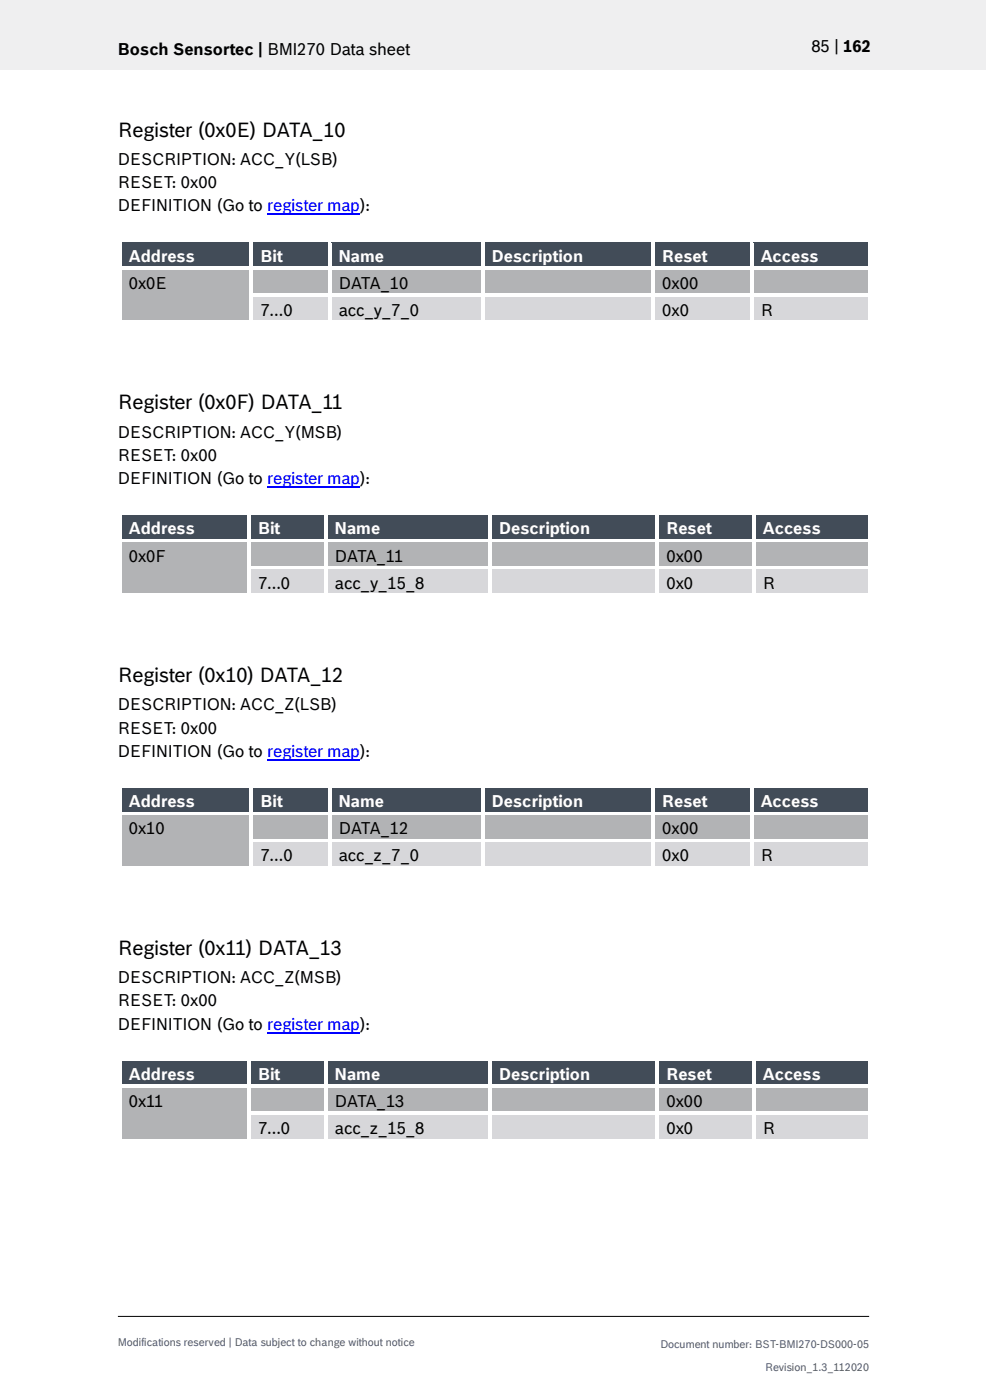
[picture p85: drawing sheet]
<svg xmlns="http://www.w3.org/2000/svg" width="210mm" height="297mm" viewBox="0 0 210 297" stroke-linecap="round" stroke-linejoin="round" font-family="sans-serif">
<defs><g id="words">
<g font-size="4.2">
<text x="25" y="29">Register (0x0E) DATA_10</text>
<text x="25" y="86.8">Register (0x0F) DATA_11</text>
<text x="25" y="144.7">Register (0x10) DATA_12</text>
<text x="25" y="202.6">Register (0x11) DATA_13</text>
</g>
<g font-size="3.5">
<text x="25" y="11.6">Bosch Sensortec | BMI270 Data sheet</text>
<text x="172.1" y="11">85 | 162</text>
<text x="25" y="35">DESCRIPTION: ACC_Y(LSB)</text>
<text x="25" y="39.9">RESET: 0x00</text>
<text x="25" y="44.8">DEFINITION (Go to register map):</text>
<text x="27.3" y="61.3">0x0E</text>
<text x="71.9" y="61.3">DATA_10</text>
<text x="140.5" y="61.3">0x00</text>
<text x="55.3" y="67">7...0</text>
<text x="71.9" y="67">acc_y_7_0</text>
<text x="140.5" y="67">0x0</text>
<text x="161.4" y="67">R</text>
<text x="25" y="92.8">DESCRIPTION: ACC_Y(MSB)</text>
<text x="25" y="97.8">RESET: 0x00</text>
<text x="25" y="102.7">DEFINITION (Go to register map):</text>
<text x="27.3" y="119.1">0x0F</text>
<text x="71.1" y="119.1">DATA_11</text>
<text x="141.4" y="119.1">0x00</text>
<text x="54.7" y="124.9">7...0</text>
<text x="71.1" y="124.9">acc_y_15_8</text>
<text x="141.4" y="124.9">0x0</text>
<text x="161.8" y="124.9">R</text>
<text x="25" y="150.7">DESCRIPTION: ACC_Z(LSB)</text>
<text x="25" y="155.6">RESET: 0x00</text>
<text x="25" y="160.6">DEFINITION (Go to register map):</text>
<text x="27.3" y="177">0x10</text>
<text x="71.9" y="177">DATA_12</text>
<text x="140.5" y="177">0x00</text>
<text x="55.3" y="182.7">7...0</text>
<text x="71.9" y="182.7">acc_z_7_0</text>
<text x="140.5" y="182.7">0x0</text>
<text x="161.4" y="182.7">R</text>
<text x="25" y="208.6">DESCRIPTION: ACC_Z(MSB)</text>
<text x="25" y="213.5">RESET: 0x00</text>
<text x="25" y="218.4">DEFINITION (Go to register map):</text>
<text x="27.3" y="234.9">0x11</text>
<text x="71.1" y="234.9">DATA_13</text>
<text x="141.4" y="234.9">0x00</text>
<text x="54.7" y="240.6">7...0</text>
<text x="71.1" y="240.6">acc_z_15_8</text>
<text x="141.4" y="240.6">0x0</text>
<text x="161.8" y="240.6">R</text>
</g>
<g font-size="3.5" fill="#fff">
<text x="27.3" y="55.5">Address</text>
<text x="55.3" y="55.5">Bit</text>
<text x="71.9" y="55.5">Name</text>
<text x="104.4" y="55.5">Description</text>
<text x="140.5" y="55.5">Reset</text>
<text x="161.4" y="55.5">Access</text>
<text x="27.3" y="113.4">Address</text>
<text x="54.7" y="113.4">Bit</text>
<text x="71.1" y="113.4">Name</text>
<text x="105.9" y="113.4">Description</text>
<text x="141.4" y="113.4">Reset</text>
<text x="161.8" y="113.4">Access</text>
<text x="27.3" y="171.3">Address</text>
<text x="55.3" y="171.3">Bit</text>
<text x="71.9" y="171.3">Name</text>
<text x="104.4" y="171.3">Description</text>
<text x="140.5" y="171.3">Reset</text>
<text x="161.4" y="171.3">Access</text>
<text x="27.3" y="229.1">Address</text>
<text x="54.7" y="229.1">Bit</text>
<text x="71.1" y="229.1">Name</text>
<text x="105.9" y="229.1">Description</text>
<text x="141.4" y="229.1">Reset</text>
<text x="161.8" y="229.1">Access</text>
</g>
<g font-size="2.3" fill="#535f6b">
<text x="25" y="285.6">Modifications reserved | Data subject to change without notice</text>
<text x="140.1" y="286">Document number: BST-BMI270-DS000-05</text>
<text x="162.3" y="290.9">Revision_1.3_112020</text>
</g>
</g></defs>
<path d="M-.1 0h209.2v14.8h-209.2z" fill-rule="evenodd" fill="#efeff0"/>
<path d="M25 279.3h159.4" fill="none" stroke="#000" stroke-width=".21"/>
<path d="M56.7 45.5h19.7" fill="none" stroke="#00f" stroke-width=".25"/>
<g fill="#424c58">
<path d="M25.8 51.6h27.1v4.9h-27.1z" fill-rule="evenodd"/>
<path d="M27.3 51.6h24.1v4.9h-24.1z" fill-rule="evenodd"/>
<path d="M53.7 51.6h15.9v4.9h-15.9z" fill-rule="evenodd"/>
<path d="M55.3 51.6h12.8v4.9h-12.8z" fill-rule="evenodd"/>
<path d="M70.4 51.6h31.6v4.9h-31.6z" fill-rule="evenodd"/>
<path d="M71.9 51.6h28.7v4.9h-28.7z" fill-rule="evenodd"/>
<path d="M102.8 51.6h35.4v4.9h-35.4z" fill-rule="evenodd"/>
<path d="M104.4 51.6h32.3v4.9h-32.3z" fill-rule="evenodd"/>
<path d="M139 51.6h20.1v4.9h-20.1z" fill-rule="evenodd"/>
<path d="M140.5 51.6h17v4.9h-17z" fill-rule="evenodd"/>
<path d="M159.8 51.6h24.4v4.9h-24.4z" fill-rule="evenodd"/>
<path d="M161.4 51.6h21.3v4.9h-21.3z" fill-rule="evenodd"/>
</g>
<g fill="#fff">
<path d="M25.1 50.8h.7v.8h-.7z" fill-rule="evenodd"/>
<path d="M25.1 50.8h.7v.7h-.7z" fill-rule="evenodd"/>
<path d="M25.8 50.8h27.2v.7h-27.2z" fill-rule="evenodd"/>
</g>
<path d="M25.8 51.5h27.2" fill="none" stroke="#424c58" stroke-width=".21"/>
<g fill="#fff">
<path d="M53 51.5l.7 .1z" fill-rule="evenodd"/>
<path d="M53 50.8h.7v.7h-.7z" fill-rule="evenodd"/>
<path d="M53.7 50.8h15.9v.7h-15.9z" fill-rule="evenodd"/>
</g>
<path d="M53.7 51.5h15.9" fill="none" stroke="#424c58" stroke-width=".21"/>
<g fill="#fff">
<path d="M69.6 51.5l.8 .1z" fill-rule="evenodd"/>
<path d="M69.6 50.8h.8v.7h-.8z" fill-rule="evenodd"/>
<path d="M70.4 50.8h31.7v.7h-31.7z" fill-rule="evenodd"/>
</g>
<path d="M70.4 51.5h31.7" fill="none" stroke="#424c58" stroke-width=".21"/>
<g fill="#fff">
<path d="M102.1 51.5l.7 .1z" fill-rule="evenodd"/>
<path d="M102.1 50.8h.7v.7h-.7z" fill-rule="evenodd"/>
<path d="M102.8 50.8h35.4v.7h-35.4z" fill-rule="evenodd"/>
</g>
<path d="M102.8 51.5h35.4" fill="none" stroke="#424c58" stroke-width=".21"/>
<g fill="#fff">
<path d="M138.2 51.5l.8 .1z" fill-rule="evenodd"/>
<path d="M138.2 50.8h.8v.7h-.8z" fill-rule="evenodd"/>
<path d="M139 50.8h20.1v.7h-20.1z" fill-rule="evenodd"/>
</g>
<path d="M139 51.5h20.1" fill="none" stroke="#424c58" stroke-width=".21"/>
<g fill="#fff">
<path d="M159.1 51.5l.7 .1z" fill-rule="evenodd"/>
<path d="M159.1 50.8h.7v.7h-.7z" fill-rule="evenodd"/>
<path d="M159.8 50.8h24.5v.7h-24.5z" fill-rule="evenodd"/>
</g>
<path d="M159.8 51.5h24.5" fill="none" stroke="#424c58" stroke-width=".21"/>
<g fill="#fff">
<path d="M184.3 50.8h.7v.8h-.7z" fill-rule="evenodd"/>
<path d="M184.3 50.8h.7v.7h-.7z" fill-rule="evenodd"/>
<path d="M25.1 51.6h.7v4.9h-.7z" fill-rule="evenodd"/>
<path d="M53 51.6h.7v4.9h-.7z" fill-rule="evenodd"/>
<path d="M69.6 51.6h.8v4.9h-.8z" fill-rule="evenodd"/>
<path d="M102.1 51.6h.7v4.9h-.7z" fill-rule="evenodd"/>
<path d="M138.2 51.6h.8v4.9h-.8z" fill-rule="evenodd"/>
<path d="M159.1 51.6h.7v4.9h-.7z" fill-rule="evenodd"/>
<path d="M184.3 51.6h.7v4.9h-.7z" fill-rule="evenodd"/>
</g>
<g fill="#b2b3b5">
<path d="M25.8 57.3h27.1v10.7h-27.1z" fill-rule="evenodd"/>
<path d="M27.3 57.3h24.1v4.9h-24.1z" fill-rule="evenodd"/>
<path d="M53.7 57.3h15.9v4.9h-15.9z" fill-rule="evenodd"/>
<path d="M55.3 57.3h12.8v4.9h-12.8z" fill-rule="evenodd"/>
<path d="M70.4 57.3h31.6v4.9h-31.6z" fill-rule="evenodd"/>
<path d="M71.9 57.3h28.7v4.9h-28.7z" fill-rule="evenodd"/>
<path d="M102.8 57.3h35.4v4.9h-35.4z" fill-rule="evenodd"/>
<path d="M104.4 57.3h32.3v4.9h-32.3z" fill-rule="evenodd"/>
<path d="M139 57.3h20.1v4.9h-20.1z" fill-rule="evenodd"/>
<path d="M140.5 57.3h17v4.9h-17z" fill-rule="evenodd"/>
<path d="M159.8 57.3h24.4v4.9h-24.4z" fill-rule="evenodd"/>
<path d="M161.4 57.3h21.3v4.9h-21.3z" fill-rule="evenodd"/>
</g>
<g fill="#fff">
<path d="M25.1 56.5h.7v.8h-.7z" fill-rule="evenodd"/>
<path d="M25.8 56.5h27.2v.8h-27.2z" fill-rule="evenodd"/>
</g>
<path d="M25.8 57.3h27.2" fill="none" stroke="#b2b3b5" stroke-width=".21"/>
<g fill="#fff">
<path d="M53 56.5h.7v.8h-.7z" fill-rule="evenodd"/>
<path d="M53.7 56.5h15.9v.8h-15.9z" fill-rule="evenodd"/>
</g>
<path d="M53.7 57.3h15.9" fill="none" stroke="#b2b3b5" stroke-width=".21"/>
<g fill="#fff">
<path d="M69.6 56.5h.8v.8h-.8z" fill-rule="evenodd"/>
<path d="M70.4 56.5h31.7v.8h-31.7z" fill-rule="evenodd"/>
</g>
<path d="M70.4 57.3h31.7" fill="none" stroke="#b2b3b5" stroke-width=".21"/>
<g fill="#fff">
<path d="M102.1 56.5h.7v.8h-.7z" fill-rule="evenodd"/>
<path d="M102.8 56.5h35.4v.8h-35.4z" fill-rule="evenodd"/>
</g>
<path d="M102.8 57.3h35.4" fill="none" stroke="#b2b3b5" stroke-width=".21"/>
<g fill="#fff">
<path d="M138.2 56.5h.8v.8h-.8z" fill-rule="evenodd"/>
<path d="M139 56.5h20.1v.8h-20.1z" fill-rule="evenodd"/>
</g>
<path d="M139 57.3h20.1" fill="none" stroke="#b2b3b5" stroke-width=".21"/>
<g fill="#fff">
<path d="M159.1 56.5h.7v.8h-.7z" fill-rule="evenodd"/>
<path d="M159.8 56.5h24.5v.8h-24.5z" fill-rule="evenodd"/>
</g>
<path d="M159.8 57.3h24.5" fill="none" stroke="#b2b3b5" stroke-width=".21"/>
<g fill="#fff">
<path d="M184.3 56.5h.7v.8h-.7z" fill-rule="evenodd"/>
<path d="M25.1 57.3h.7v4.9h-.7z" fill-rule="evenodd"/>
<path d="M53 57.3h.7v4.9h-.7z" fill-rule="evenodd"/>
<path d="M69.6 57.3h.8v4.9h-.8z" fill-rule="evenodd"/>
<path d="M102.1 57.3h.7v4.9h-.7z" fill-rule="evenodd"/>
<path d="M138.2 57.3h.8v4.9h-.8z" fill-rule="evenodd"/>
<path d="M159.1 57.3h.7v4.9h-.7z" fill-rule="evenodd"/>
<path d="M184.3 57.3h.7v4.9h-.7z" fill-rule="evenodd"/>
</g>
<g fill="#d7d7da">
<path d="M53.7 63h15.9v5h-15.9z" fill-rule="evenodd"/>
<path d="M55.3 63h12.8v5h-12.8z" fill-rule="evenodd"/>
<path d="M70.4 63h31.6v5h-31.6z" fill-rule="evenodd"/>
<path d="M71.9 63h28.7v5h-28.7z" fill-rule="evenodd"/>
<path d="M102.8 63h35.4v5h-35.4z" fill-rule="evenodd"/>
<path d="M104.4 63h32.3v5h-32.3z" fill-rule="evenodd"/>
<path d="M139 63h20.1v5h-20.1z" fill-rule="evenodd"/>
<path d="M140.5 63h17v5h-17z" fill-rule="evenodd"/>
<path d="M159.8 63h24.4v5h-24.4z" fill-rule="evenodd"/>
<path d="M161.4 63h21.3v5h-21.3z" fill-rule="evenodd"/>
</g>
<g fill="#fff">
<path d="M25.1 62.2h.7v.8h-.7z" fill-rule="evenodd"/>
<path d="M53 62.2h.7v.8h-.7z" fill-rule="evenodd"/>
<path d="M53.7 62.2h15.9v.8h-15.9z" fill-rule="evenodd"/>
</g>
<path d="M53.7 63h15.9" fill="none" stroke="#d7d7da" stroke-width=".21"/>
<g fill="#fff">
<path d="M69.6 62.2h.8v.8h-.8z" fill-rule="evenodd"/>
<path d="M70.4 62.2h31.7v.8h-31.7z" fill-rule="evenodd"/>
</g>
<path d="M70.4 63h31.7" fill="none" stroke="#d7d7da" stroke-width=".21"/>
<g fill="#fff">
<path d="M102.1 62.2h.7v.8h-.7z" fill-rule="evenodd"/>
<path d="M102.8 62.2h35.4v.8h-35.4z" fill-rule="evenodd"/>
</g>
<path d="M102.8 63h35.4" fill="none" stroke="#d7d7da" stroke-width=".21"/>
<g fill="#fff">
<path d="M138.2 62.2h.8v.8h-.8z" fill-rule="evenodd"/>
<path d="M139 62.2h20.1v.8h-20.1z" fill-rule="evenodd"/>
</g>
<path d="M139 63h20.1" fill="none" stroke="#d7d7da" stroke-width=".21"/>
<g fill="#fff">
<path d="M159.1 62.2h.7v.8h-.7z" fill-rule="evenodd"/>
<path d="M159.8 62.2h24.5v.8h-24.5z" fill-rule="evenodd"/>
</g>
<path d="M159.8 63h24.5" fill="none" stroke="#d7d7da" stroke-width=".21"/>
<g fill="#fff">
<path d="M184.3 62.2h.7v.8h-.7z" fill-rule="evenodd"/>
<path d="M25.1 63h.7v5h-.7z" fill-rule="evenodd"/>
<path d="M25.1 68h.7v.8h-.7z" fill-rule="evenodd"/>
<path d="M25.1 68h.7v.8h-.7z" fill-rule="evenodd"/>
<path d="M25.8 68h27.2v.8h-27.2z" fill-rule="evenodd"/>
<path d="M53 63h.7v5h-.7z" fill-rule="evenodd"/>
<path d="M53 68h.7v.8h-.7z" fill-rule="evenodd"/>
<path d="M53.7 68h15.9v.8h-15.9z" fill-rule="evenodd"/>
<path d="M69.6 63h.8v5h-.8z" fill-rule="evenodd"/>
<path d="M69.6 68h.8v.8h-.8z" fill-rule="evenodd"/>
<path d="M70.4 68h31.7v.8h-31.7z" fill-rule="evenodd"/>
<path d="M102.1 63h.7v5h-.7z" fill-rule="evenodd"/>
<path d="M102.1 68h.7v.8h-.7z" fill-rule="evenodd"/>
<path d="M102.8 68h35.4v.8h-35.4z" fill-rule="evenodd"/>
<path d="M138.2 63h.8v5h-.8z" fill-rule="evenodd"/>
<path d="M138.2 68h.8v.8h-.8z" fill-rule="evenodd"/>
<path d="M139 68h20.1v.8h-20.1z" fill-rule="evenodd"/>
<path d="M159.1 63h.7v5h-.7z" fill-rule="evenodd"/>
<path d="M159.1 68h.7v.8h-.7z" fill-rule="evenodd"/>
<path d="M159.8 68h24.5v.8h-24.5z" fill-rule="evenodd"/>
<path d="M184.3 63h.7v5h-.7z" fill-rule="evenodd"/>
<path d="M184.3 68h.7v.8h-.7z" fill-rule="evenodd"/>
<path d="M184.3 68h.7v.8h-.7z" fill-rule="evenodd"/>
</g>
<path d="M56.7 103.4h19.7" fill="none" stroke="#00f" stroke-width=".25"/>
<g fill="#424c58">
<path d="M25.8 109.4h26.6v5h-26.6z" fill-rule="evenodd"/>
<path d="M27.3 109.4h23.6v5h-23.6z" fill-rule="evenodd"/>
<path d="M53.2 109.4h15.6v5h-15.6z" fill-rule="evenodd"/>
<path d="M54.7 109.4h12.5v5h-12.5z" fill-rule="evenodd"/>
<path d="M69.5 109.4h34.1v5h-34.1z" fill-rule="evenodd"/>
<path d="M71.1 109.4h31v5h-31z" fill-rule="evenodd"/>
<path d="M104.4 109.4h34.7v5h-34.7z" fill-rule="evenodd"/>
<path d="M105.9 109.4h31.7v5h-31.7z" fill-rule="evenodd"/>
<path d="M139.9 109.4h19.6v5h-19.6z" fill-rule="evenodd"/>
<path d="M141.4 109.4h16.6v5h-16.6z" fill-rule="evenodd"/>
<path d="M160.4 109.4h23.8v5h-23.8z" fill-rule="evenodd"/>
<path d="M161.8 109.4h20.9v5h-20.9z" fill-rule="evenodd"/>
</g>
<g fill="#fff">
<path d="M25.1 108.6h.7v.8h-.7z" fill-rule="evenodd"/>
<path d="M25.1 108.6h.7v.8h-.7z" fill-rule="evenodd"/>
<path d="M25.8 108.6h26.7v.8h-26.7z" fill-rule="evenodd"/>
</g>
<path d="M25.8 109.4h26.7" fill="none" stroke="#424c58" stroke-width=".21"/>
<g fill="#fff">
<path d="M52.5 109.4h.7z" fill-rule="evenodd"/>
<path d="M52.5 108.6h.7v.8h-.7z" fill-rule="evenodd"/>
<path d="M53.2 108.6h15.6v.8h-15.6z" fill-rule="evenodd"/>
</g>
<path d="M53.2 109.4h15.6" fill="none" stroke="#424c58" stroke-width=".21"/>
<g fill="#fff">
<path d="M68.8 109.4h.7z" fill-rule="evenodd"/>
<path d="M68.8 108.6h.7v.8h-.7z" fill-rule="evenodd"/>
<path d="M69.5 108.6h34.1v.8h-34.1z" fill-rule="evenodd"/>
</g>
<path d="M69.5 109.4h34.1" fill="none" stroke="#424c58" stroke-width=".21"/>
<g fill="#fff">
<path d="M103.6 109.4h.8z" fill-rule="evenodd"/>
<path d="M103.6 108.6h.8v.8h-.8z" fill-rule="evenodd"/>
<path d="M104.4 108.6h34.7v.8h-34.7z" fill-rule="evenodd"/>
</g>
<path d="M104.4 109.4h34.7" fill="none" stroke="#424c58" stroke-width=".21"/>
<g fill="#fff">
<path d="M139.1 109.4h.8z" fill-rule="evenodd"/>
<path d="M139.1 108.6h.8v.8h-.8z" fill-rule="evenodd"/>
<path d="M139.9 108.6h19.7v.8h-19.7z" fill-rule="evenodd"/>
</g>
<path d="M139.9 109.4h19.7" fill="none" stroke="#424c58" stroke-width=".21"/>
<g fill="#fff">
<path d="M159.6 109.4h.8z" fill-rule="evenodd"/>
<path d="M159.6 108.6h.8v.8h-.8z" fill-rule="evenodd"/>
<path d="M160.4 108.6h23.9v.8h-23.9z" fill-rule="evenodd"/>
</g>
<path d="M160.4 109.4h23.9" fill="none" stroke="#424c58" stroke-width=".21"/>
<g fill="#fff">
<path d="M184.3 108.6h.7v.8h-.7z" fill-rule="evenodd"/>
<path d="M184.3 108.6h.7v.8h-.7z" fill-rule="evenodd"/>
<path d="M25.1 109.4h.7v5h-.7z" fill-rule="evenodd"/>
<path d="M52.5 109.4h.7v5h-.7z" fill-rule="evenodd"/>
<path d="M68.8 109.4h.7v5h-.7z" fill-rule="evenodd"/>
<path d="M103.6 109.4h.8v5h-.8z" fill-rule="evenodd"/>
<path d="M139.1 109.4h.8v5h-.8z" fill-rule="evenodd"/>
<path d="M159.6 109.4h.8v5h-.8z" fill-rule="evenodd"/>
<path d="M184.3 109.4h.7v5h-.7z" fill-rule="evenodd"/>
</g>
<g fill="#b2b3b5">
<path d="M25.8 115.2h26.6v10.6h-26.6z" fill-rule="evenodd"/>
<path d="M27.3 115.2h23.6v4.9h-23.6z" fill-rule="evenodd"/>
<path d="M53.2 115.2h15.6v4.9h-15.6z" fill-rule="evenodd"/>
<path d="M54.7 115.2h12.5v4.9h-12.5z" fill-rule="evenodd"/>
<path d="M69.5 115.2h34.1v4.9h-34.1z" fill-rule="evenodd"/>
<path d="M71.1 115.2h31v4.9h-31z" fill-rule="evenodd"/>
<path d="M104.4 115.2h34.7v4.9h-34.7z" fill-rule="evenodd"/>
<path d="M105.9 115.2h31.7v4.9h-31.7z" fill-rule="evenodd"/>
<path d="M139.9 115.2h19.6v4.9h-19.6z" fill-rule="evenodd"/>
<path d="M141.4 115.2h16.6v4.9h-16.6z" fill-rule="evenodd"/>
<path d="M160.4 115.2h23.8v4.9h-23.8z" fill-rule="evenodd"/>
<path d="M161.8 115.2h20.9v4.9h-20.9z" fill-rule="evenodd"/>
</g>
<g fill="#fff">
<path d="M25.1 114.4h.7v.8h-.7z" fill-rule="evenodd"/>
<path d="M25.8 114.4h26.7v.7h-26.7z" fill-rule="evenodd"/>
</g>
<path d="M25.8 115.1h26.7" fill="none" stroke="#b2b3b5" stroke-width=".21"/>
<g fill="#fff">
<path d="M52.5 114.4h.7v.8h-.7z" fill-rule="evenodd"/>
<path d="M53.2 114.4h15.6v.7h-15.6z" fill-rule="evenodd"/>
</g>
<path d="M53.2 115.1h15.6" fill="none" stroke="#b2b3b5" stroke-width=".21"/>
<g fill="#fff">
<path d="M68.8 114.4h.7v.8h-.7z" fill-rule="evenodd"/>
<path d="M69.5 114.4h34.1v.7h-34.1z" fill-rule="evenodd"/>
</g>
<path d="M69.5 115.1h34.1" fill="none" stroke="#b2b3b5" stroke-width=".21"/>
<g fill="#fff">
<path d="M103.6 114.4h.8v.8h-.8z" fill-rule="evenodd"/>
<path d="M104.4 114.4h34.7v.7h-34.7z" fill-rule="evenodd"/>
</g>
<path d="M104.4 115.1h34.7" fill="none" stroke="#b2b3b5" stroke-width=".21"/>
<g fill="#fff">
<path d="M139.1 114.4h.8v.8h-.8z" fill-rule="evenodd"/>
<path d="M139.9 114.4h19.7v.7h-19.7z" fill-rule="evenodd"/>
</g>
<path d="M139.9 115.1h19.7" fill="none" stroke="#b2b3b5" stroke-width=".21"/>
<g fill="#fff">
<path d="M159.6 114.4h.8v.8h-.8z" fill-rule="evenodd"/>
<path d="M160.4 114.4h23.9v.7h-23.9z" fill-rule="evenodd"/>
</g>
<path d="M160.4 115.1h23.9" fill="none" stroke="#b2b3b5" stroke-width=".21"/>
<g fill="#fff">
<path d="M184.3 114.4h.7v.8h-.7z" fill-rule="evenodd"/>
<path d="M25.1 115.2h.7v4.9h-.7z" fill-rule="evenodd"/>
<path d="M52.5 115.2h.7v4.9h-.7z" fill-rule="evenodd"/>
<path d="M68.8 115.2h.7v4.9h-.7z" fill-rule="evenodd"/>
<path d="M103.6 115.2h.8v4.9h-.8z" fill-rule="evenodd"/>
<path d="M139.1 115.2h.8v4.9h-.8z" fill-rule="evenodd"/>
<path d="M159.6 115.2h.8v4.9h-.8z" fill-rule="evenodd"/>
<path d="M184.3 115.2h.7v4.9h-.7z" fill-rule="evenodd"/>
</g>
<g fill="#d7d7da">
<path d="M53.2 120.9h15.6v4.9h-15.6z" fill-rule="evenodd"/>
<path d="M54.7 120.9h12.5v4.9h-12.5z" fill-rule="evenodd"/>
<path d="M69.5 120.9h34.1v4.9h-34.1z" fill-rule="evenodd"/>
<path d="M71.1 120.9h31v4.9h-31z" fill-rule="evenodd"/>
<path d="M104.4 120.9h34.7v4.9h-34.7z" fill-rule="evenodd"/>
<path d="M105.9 120.9h31.7v4.9h-31.7z" fill-rule="evenodd"/>
<path d="M139.9 120.9h19.6v4.9h-19.6z" fill-rule="evenodd"/>
<path d="M141.4 120.9h16.6v4.9h-16.6z" fill-rule="evenodd"/>
<path d="M160.4 120.9h23.8v4.9h-23.8z" fill-rule="evenodd"/>
<path d="M161.8 120.9h20.9v4.9h-20.9z" fill-rule="evenodd"/>
</g>
<g fill="#fff">
<path d="M25.1 120.1h.7v.8h-.7z" fill-rule="evenodd"/>
<path d="M52.5 120.1h.7v.8h-.7z" fill-rule="evenodd"/>
<path d="M53.2 120.1h15.6v.8h-15.6z" fill-rule="evenodd"/>
</g>
<path d="M53.2 120.9h15.6" fill="none" stroke="#d7d7da" stroke-width=".21"/>
<g fill="#fff">
<path d="M68.8 120.1h.7v.8h-.7z" fill-rule="evenodd"/>
<path d="M69.5 120.1h34.1v.8h-34.1z" fill-rule="evenodd"/>
</g>
<path d="M69.5 120.9h34.1" fill="none" stroke="#d7d7da" stroke-width=".21"/>
<g fill="#fff">
<path d="M103.6 120.1h.8v.8h-.8z" fill-rule="evenodd"/>
<path d="M104.4 120.1h34.7v.8h-34.7z" fill-rule="evenodd"/>
</g>
<path d="M104.4 120.9h34.7" fill="none" stroke="#d7d7da" stroke-width=".21"/>
<g fill="#fff">
<path d="M139.1 120.1h.8v.8h-.8z" fill-rule="evenodd"/>
<path d="M139.9 120.1h19.7v.8h-19.7z" fill-rule="evenodd"/>
</g>
<path d="M139.9 120.9h19.7" fill="none" stroke="#d7d7da" stroke-width=".21"/>
<g fill="#fff">
<path d="M159.6 120.1h.8v.8h-.8z" fill-rule="evenodd"/>
<path d="M160.4 120.1h23.9v.8h-23.9z" fill-rule="evenodd"/>
</g>
<path d="M160.4 120.9h23.9" fill="none" stroke="#d7d7da" stroke-width=".21"/>
<g fill="#fff">
<path d="M184.3 120.1h.7v.8h-.7z" fill-rule="evenodd"/>
<path d="M25.1 120.9h.7v5h-.7z" fill-rule="evenodd"/>
<path d="M25.1 125.9h.7v.7h-.7z" fill-rule="evenodd"/>
<path d="M25.1 125.9h.7v.7h-.7z" fill-rule="evenodd"/>
<path d="M25.8 125.9h26.7v.7h-26.7z" fill-rule="evenodd"/>
<path d="M52.5 120.9h.7v5h-.7z" fill-rule="evenodd"/>
<path d="M52.5 125.9h.7v.7h-.7z" fill-rule="evenodd"/>
<path d="M53.2 125.9h15.6v.7h-15.6z" fill-rule="evenodd"/>
<path d="M68.8 120.9h.7v5h-.7z" fill-rule="evenodd"/>
<path d="M68.8 125.9h.7v.7h-.7z" fill-rule="evenodd"/>
<path d="M69.5 125.9h34.1v.7h-34.1z" fill-rule="evenodd"/>
<path d="M103.6 120.9h.8v5h-.8z" fill-rule="evenodd"/>
<path d="M103.6 125.9h.8v.7h-.8z" fill-rule="evenodd"/>
<path d="M104.4 125.9h34.7v.7h-34.7z" fill-rule="evenodd"/>
<path d="M139.1 120.9h.8v5h-.8z" fill-rule="evenodd"/>
<path d="M139.1 125.9h.8v.7h-.8z" fill-rule="evenodd"/>
<path d="M139.9 125.9h19.7v.7h-19.7z" fill-rule="evenodd"/>
<path d="M159.6 120.9h.8v5h-.8z" fill-rule="evenodd"/>
<path d="M159.6 125.9h.8v.7h-.8z" fill-rule="evenodd"/>
<path d="M160.4 125.9h23.9v.7h-23.9z" fill-rule="evenodd"/>
<path d="M184.3 120.9h.7v5h-.7z" fill-rule="evenodd"/>
<path d="M184.3 125.9h.7v.7h-.7z" fill-rule="evenodd"/>
<path d="M184.3 125.9h.7v.7h-.7z" fill-rule="evenodd"/>
</g>
<path d="M56.7 161.2h19.7" fill="none" stroke="#00f" stroke-width=".25"/>
<g fill="#424c58">
<path d="M25.8 167.3h27.1v4.9h-27.1z" fill-rule="evenodd"/>
<path d="M27.3 167.3h24.1v4.9h-24.1z" fill-rule="evenodd"/>
<path d="M53.7 167.3h15.9v4.9h-15.9z" fill-rule="evenodd"/>
<path d="M55.3 167.3h12.8v4.9h-12.8z" fill-rule="evenodd"/>
<path d="M70.4 167.3h31.6v4.9h-31.6z" fill-rule="evenodd"/>
<path d="M71.9 167.3h28.7v4.9h-28.7z" fill-rule="evenodd"/>
<path d="M102.8 167.3h35.4v4.9h-35.4z" fill-rule="evenodd"/>
<path d="M104.4 167.3h32.3v4.9h-32.3z" fill-rule="evenodd"/>
<path d="M139 167.3h20.1v4.9h-20.1z" fill-rule="evenodd"/>
<path d="M140.5 167.3h17v4.9h-17z" fill-rule="evenodd"/>
<path d="M159.8 167.3h24.4v4.9h-24.4z" fill-rule="evenodd"/>
<path d="M161.4 167.3h21.3v4.9h-21.3z" fill-rule="evenodd"/>
</g>
<g fill="#fff">
<path d="M25.1 166.5h.7v.8h-.7z" fill-rule="evenodd"/>
<path d="M25.1 166.5h.7v.7h-.7z" fill-rule="evenodd"/>
<path d="M25.8 166.5h27.2v.7h-27.2z" fill-rule="evenodd"/>
</g>
<path d="M25.8 167.3h27.2" fill="none" stroke="#424c58" stroke-width=".21"/>
<g fill="#fff">
<path d="M53 167.2l.7 .1z" fill-rule="evenodd"/>
<path d="M53 166.5h.7v.7h-.7z" fill-rule="evenodd"/>
<path d="M53.7 166.5h15.9v.7h-15.9z" fill-rule="evenodd"/>
</g>
<path d="M53.7 167.3h15.9" fill="none" stroke="#424c58" stroke-width=".21"/>
<g fill="#fff">
<path d="M69.6 167.2l.8 .1z" fill-rule="evenodd"/>
<path d="M69.6 166.5h.8v.7h-.8z" fill-rule="evenodd"/>
<path d="M70.4 166.5h31.7v.7h-31.7z" fill-rule="evenodd"/>
</g>
<path d="M70.4 167.3h31.7" fill="none" stroke="#424c58" stroke-width=".21"/>
<g fill="#fff">
<path d="M102.1 167.2l.7 .1z" fill-rule="evenodd"/>
<path d="M102.1 166.5h.7v.7h-.7z" fill-rule="evenodd"/>
<path d="M102.8 166.5h35.4v.7h-35.4z" fill-rule="evenodd"/>
</g>
<path d="M102.8 167.3h35.4" fill="none" stroke="#424c58" stroke-width=".21"/>
<g fill="#fff">
<path d="M138.2 167.2l.8 .1z" fill-rule="evenodd"/>
<path d="M138.2 166.5h.8v.7h-.8z" fill-rule="evenodd"/>
<path d="M139 166.5h20.1v.7h-20.1z" fill-rule="evenodd"/>
</g>
<path d="M139 167.3h20.1" fill="none" stroke="#424c58" stroke-width=".21"/>
<g fill="#fff">
<path d="M159.1 167.2l.7 .1z" fill-rule="evenodd"/>
<path d="M159.1 166.5h.7v.7h-.7z" fill-rule="evenodd"/>
<path d="M159.8 166.5h24.5v.7h-24.5z" fill-rule="evenodd"/>
</g>
<path d="M159.8 167.3h24.5" fill="none" stroke="#424c58" stroke-width=".21"/>
<g fill="#fff">
<path d="M184.3 166.5h.7v.8h-.7z" fill-rule="evenodd"/>
<path d="M184.3 166.5h.7v.7h-.7z" fill-rule="evenodd"/>
<path d="M25.1 167.3h.7v4.9h-.7z" fill-rule="evenodd"/>
<path d="M53 167.3h.7v4.9h-.7z" fill-rule="evenodd"/>
<path d="M69.6 167.3h.8v4.9h-.8z" fill-rule="evenodd"/>
<path d="M102.1 167.3h.7v4.9h-.7z" fill-rule="evenodd"/>
<path d="M138.2 167.3h.8v4.9h-.8z" fill-rule="evenodd"/>
<path d="M159.1 167.3h.7v4.9h-.7z" fill-rule="evenodd"/>
<path d="M184.3 167.3h.7v4.9h-.7z" fill-rule="evenodd"/>
</g>
<g fill="#b2b3b5">
<path d="M25.8 173h27.1v10.7h-27.1z" fill-rule="evenodd"/>
<path d="M27.3 173h24.1v5h-24.1z" fill-rule="evenodd"/>
<path d="M53.7 173h15.9v5h-15.9z" fill-rule="evenodd"/>
<path d="M55.3 173h12.8v5h-12.8z" fill-rule="evenodd"/>
<path d="M70.4 173h31.6v5h-31.6z" fill-rule="evenodd"/>
<path d="M71.9 173h28.7v5h-28.7z" fill-rule="evenodd"/>
<path d="M102.8 173h35.4v5h-35.4z" fill-rule="evenodd"/>
<path d="M104.4 173h32.3v5h-32.3z" fill-rule="evenodd"/>
<path d="M139 173h20.1v5h-20.1z" fill-rule="evenodd"/>
<path d="M140.5 173h17v5h-17z" fill-rule="evenodd"/>
<path d="M159.8 173h24.4v5h-24.4z" fill-rule="evenodd"/>
<path d="M161.4 173h21.3v5h-21.3z" fill-rule="evenodd"/>
</g>
<g fill="#fff">
<path d="M25.1 172.2h.7v.8h-.7z" fill-rule="evenodd"/>
<path d="M25.8 172.2h27.2v.8h-27.2z" fill-rule="evenodd"/>
</g>
<path d="M25.8 173h27.2" fill="none" stroke="#b2b3b5" stroke-width=".21"/>
<g fill="#fff">
<path d="M53 172.2h.7v.8h-.7z" fill-rule="evenodd"/>
<path d="M53.7 172.2h15.9v.8h-15.9z" fill-rule="evenodd"/>
</g>
<path d="M53.7 173h15.9" fill="none" stroke="#b2b3b5" stroke-width=".21"/>
<g fill="#fff">
<path d="M69.6 172.2h.8v.8h-.8z" fill-rule="evenodd"/>
<path d="M70.4 172.2h31.7v.8h-31.7z" fill-rule="evenodd"/>
</g>
<path d="M70.4 173h31.7" fill="none" stroke="#b2b3b5" stroke-width=".21"/>
<g fill="#fff">
<path d="M102.1 172.2h.7v.8h-.7z" fill-rule="evenodd"/>
<path d="M102.8 172.2h35.4v.8h-35.4z" fill-rule="evenodd"/>
</g>
<path d="M102.8 173h35.4" fill="none" stroke="#b2b3b5" stroke-width=".21"/>
<g fill="#fff">
<path d="M138.2 172.2h.8v.8h-.8z" fill-rule="evenodd"/>
<path d="M139 172.2h20.1v.8h-20.1z" fill-rule="evenodd"/>
</g>
<path d="M139 173h20.1" fill="none" stroke="#b2b3b5" stroke-width=".21"/>
<g fill="#fff">
<path d="M159.1 172.2h.7v.8h-.7z" fill-rule="evenodd"/>
<path d="M159.8 172.2h24.5v.8h-24.5z" fill-rule="evenodd"/>
</g>
<path d="M159.8 173h24.5" fill="none" stroke="#b2b3b5" stroke-width=".21"/>
<g fill="#fff">
<path d="M184.3 172.2h.7v.8h-.7z" fill-rule="evenodd"/>
<path d="M25.1 173h.7v5h-.7z" fill-rule="evenodd"/>
<path d="M53 173h.7v5h-.7z" fill-rule="evenodd"/>
<path d="M69.6 173h.8v5h-.8z" fill-rule="evenodd"/>
<path d="M102.1 173h.7v5h-.7z" fill-rule="evenodd"/>
<path d="M138.2 173h.8v5h-.8z" fill-rule="evenodd"/>
<path d="M159.1 173h.7v5h-.7z" fill-rule="evenodd"/>
<path d="M184.3 173h.7v5h-.7z" fill-rule="evenodd"/>
</g>
<g fill="#d7d7da">
<path d="M53.7 178.8h15.9v4.9h-15.9z" fill-rule="evenodd"/>
<path d="M55.3 178.8h12.8v4.9h-12.8z" fill-rule="evenodd"/>
<path d="M70.4 178.8h31.6v4.9h-31.6z" fill-rule="evenodd"/>
<path d="M71.9 178.8h28.7v4.9h-28.7z" fill-rule="evenodd"/>
<path d="M102.8 178.8h35.4v4.9h-35.4z" fill-rule="evenodd"/>
<path d="M104.4 178.8h32.3v4.9h-32.3z" fill-rule="evenodd"/>
<path d="M139 178.8h20.1v4.9h-20.1z" fill-rule="evenodd"/>
<path d="M140.5 178.8h17v4.9h-17z" fill-rule="evenodd"/>
<path d="M159.8 178.8h24.4v4.9h-24.4z" fill-rule="evenodd"/>
<path d="M161.4 178.8h21.3v4.9h-21.3z" fill-rule="evenodd"/>
</g>
<g fill="#fff">
<path d="M25.1 178h.7v.8h-.7z" fill-rule="evenodd"/>
<path d="M53 178h.7v.8h-.7z" fill-rule="evenodd"/>
<path d="M53.7 178h15.9v.7h-15.9z" fill-rule="evenodd"/>
</g>
<path d="M53.7 178.7h15.9" fill="none" stroke="#d7d7da" stroke-width=".21"/>
<g fill="#fff">
<path d="M69.6 178h.8v.8h-.8z" fill-rule="evenodd"/>
<path d="M70.4 178h31.7v.7h-31.7z" fill-rule="evenodd"/>
</g>
<path d="M70.4 178.7h31.7" fill="none" stroke="#d7d7da" stroke-width=".21"/>
<g fill="#fff">
<path d="M102.1 178h.7v.8h-.7z" fill-rule="evenodd"/>
<path d="M102.8 178h35.4v.7h-35.4z" fill-rule="evenodd"/>
</g>
<path d="M102.8 178.7h35.4" fill="none" stroke="#d7d7da" stroke-width=".21"/>
<g fill="#fff">
<path d="M138.2 178h.8v.8h-.8z" fill-rule="evenodd"/>
<path d="M139 178h20.1v.7h-20.1z" fill-rule="evenodd"/>
</g>
<path d="M139 178.7h20.1" fill="none" stroke="#d7d7da" stroke-width=".21"/>
<g fill="#fff">
<path d="M159.1 178h.7v.8h-.7z" fill-rule="evenodd"/>
<path d="M159.8 178h24.5v.7h-24.5z" fill-rule="evenodd"/>
</g>
<path d="M159.8 178.7h24.5" fill="none" stroke="#d7d7da" stroke-width=".21"/>
<g fill="#fff">
<path d="M184.3 178h.7v.8h-.7z" fill-rule="evenodd"/>
<path d="M25.1 178.8h.7v4.9h-.7z" fill-rule="evenodd"/>
<path d="M25.1 183.7h.7v.8h-.7z" fill-rule="evenodd"/>
<path d="M25.1 183.7h.7v.8h-.7z" fill-rule="evenodd"/>
<path d="M25.8 183.7h27.2v.8h-27.2z" fill-rule="evenodd"/>
<path d="M53 178.8h.7v4.9h-.7z" fill-rule="evenodd"/>
<path d="M53 183.7h.7v.8h-.7z" fill-rule="evenodd"/>
<path d="M53.7 183.7h15.9v.8h-15.9z" fill-rule="evenodd"/>
<path d="M69.6 178.8h.8v4.9h-.8z" fill-rule="evenodd"/>
<path d="M69.6 183.7h.8v.8h-.8z" fill-rule="evenodd"/>
<path d="M70.4 183.7h31.7v.8h-31.7z" fill-rule="evenodd"/>
<path d="M102.1 178.8h.7v4.9h-.7z" fill-rule="evenodd"/>
<path d="M102.1 183.7h.7v.8h-.7z" fill-rule="evenodd"/>
<path d="M102.8 183.7h35.4v.8h-35.4z" fill-rule="evenodd"/>
<path d="M138.2 178.8h.8v4.9h-.8z" fill-rule="evenodd"/>
<path d="M138.2 183.7h.8v.8h-.8z" fill-rule="evenodd"/>
<path d="M139 183.7h20.1v.8h-20.1z" fill-rule="evenodd"/>
<path d="M159.1 178.8h.7v4.9h-.7z" fill-rule="evenodd"/>
<path d="M159.1 183.7h.7v.8h-.7z" fill-rule="evenodd"/>
<path d="M159.8 183.7h24.5v.8h-24.5z" fill-rule="evenodd"/>
<path d="M184.3 178.8h.7v4.9h-.7z" fill-rule="evenodd"/>
<path d="M184.3 183.7h.7v.8h-.7z" fill-rule="evenodd"/>
<path d="M184.3 183.7h.7v.8h-.7z" fill-rule="evenodd"/>
</g>
<path d="M56.7 219.1h19.7" fill="none" stroke="#00f" stroke-width=".25"/>
<g fill="#424c58">
<path d="M25.8 225.2h26.6v4.9h-26.6z" fill-rule="evenodd"/>
<path d="M27.3 225.2h23.6v4.9h-23.6z" fill-rule="evenodd"/>
<path d="M53.2 225.2h15.6v4.9h-15.6z" fill-rule="evenodd"/>
<path d="M54.7 225.2h12.5v4.9h-12.5z" fill-rule="evenodd"/>
<path d="M69.5 225.2h34.1v4.9h-34.1z" fill-rule="evenodd"/>
<path d="M71.1 225.2h31v4.9h-31z" fill-rule="evenodd"/>
<path d="M104.4 225.2h34.7v4.9h-34.7z" fill-rule="evenodd"/>
<path d="M105.9 225.2h31.7v4.9h-31.7z" fill-rule="evenodd"/>
<path d="M139.9 225.2h19.6v4.9h-19.6z" fill-rule="evenodd"/>
<path d="M141.4 225.2h16.6v4.9h-16.6z" fill-rule="evenodd"/>
<path d="M160.4 225.2h23.8v4.9h-23.8z" fill-rule="evenodd"/>
<path d="M161.8 225.2h20.9v4.9h-20.9z" fill-rule="evenodd"/>
</g>
<g fill="#fff">
<path d="M25.1 224.3h.7v.9h-.7z" fill-rule="evenodd"/>
<path d="M25.1 224.3h.7v.8h-.7z" fill-rule="evenodd"/>
<path d="M25.8 224.3h26.7v.8h-26.7z" fill-rule="evenodd"/>
</g>
<path d="M25.8 225.1h26.7" fill="none" stroke="#424c58" stroke-width=".21"/>
<g fill="#fff">
<path d="M52.5 225.1l.7 .1z" fill-rule="evenodd"/>
<path d="M52.5 224.3h.7v.8h-.7z" fill-rule="evenodd"/>
<path d="M53.2 224.3h15.6v.8h-15.6z" fill-rule="evenodd"/>
</g>
<path d="M53.2 225.1h15.6" fill="none" stroke="#424c58" stroke-width=".21"/>
<g fill="#fff">
<path d="M68.8 225.1l.7 .1z" fill-rule="evenodd"/>
<path d="M68.8 224.3h.7v.8h-.7z" fill-rule="evenodd"/>
<path d="M69.5 224.3h34.1v.8h-34.1z" fill-rule="evenodd"/>
</g>
<path d="M69.5 225.1h34.1" fill="none" stroke="#424c58" stroke-width=".21"/>
<g fill="#fff">
<path d="M103.6 225.1l.8 .1z" fill-rule="evenodd"/>
<path d="M103.6 224.3h.8v.8h-.8z" fill-rule="evenodd"/>
<path d="M104.4 224.3h34.7v.8h-34.7z" fill-rule="evenodd"/>
</g>
<path d="M104.4 225.1h34.7" fill="none" stroke="#424c58" stroke-width=".21"/>
<g fill="#fff">
<path d="M139.1 225.1l.8 .1z" fill-rule="evenodd"/>
<path d="M139.1 224.3h.8v.8h-.8z" fill-rule="evenodd"/>
<path d="M139.9 224.3h19.7v.8h-19.7z" fill-rule="evenodd"/>
</g>
<path d="M139.9 225.1h19.7" fill="none" stroke="#424c58" stroke-width=".21"/>
<g fill="#fff">
<path d="M159.6 225.1l.8 .1z" fill-rule="evenodd"/>
<path d="M159.6 224.3h.8v.8h-.8z" fill-rule="evenodd"/>
<path d="M160.4 224.3h23.9v.8h-23.9z" fill-rule="evenodd"/>
</g>
<path d="M160.4 225.1h23.9" fill="none" stroke="#424c58" stroke-width=".21"/>
<g fill="#fff">
<path d="M184.3 224.3h.7v.9h-.7z" fill-rule="evenodd"/>
<path d="M184.3 224.3h.7v.8h-.7z" fill-rule="evenodd"/>
<path d="M25.1 225.2h.7v4.9h-.7z" fill-rule="evenodd"/>
<path d="M52.5 225.2h.7v4.9h-.7z" fill-rule="evenodd"/>
<path d="M68.8 225.2h.7v4.9h-.7z" fill-rule="evenodd"/>
<path d="M103.6 225.2h.8v4.9h-.8z" fill-rule="evenodd"/>
<path d="M139.1 225.2h.8v4.9h-.8z" fill-rule="evenodd"/>
<path d="M159.6 225.2h.8v4.9h-.8z" fill-rule="evenodd"/>
<path d="M184.3 225.2h.7v4.9h-.7z" fill-rule="evenodd"/>
</g>
<g fill="#b2b3b5">
<path d="M25.8 230.9h26.6v10.6h-26.6z" fill-rule="evenodd"/>
<path d="M27.3 230.9h23.6v4.9h-23.6z" fill-rule="evenodd"/>
<path d="M53.2 230.9h15.6v4.9h-15.6z" fill-rule="evenodd"/>
<path d="M54.7 230.9h12.5v4.9h-12.5z" fill-rule="evenodd"/>
<path d="M69.5 230.9h34.1v4.9h-34.1z" fill-rule="evenodd"/>
<path d="M71.1 230.9h31v4.9h-31z" fill-rule="evenodd"/>
<path d="M104.4 230.9h34.7v4.9h-34.7z" fill-rule="evenodd"/>
<path d="M105.9 230.9h31.7v4.9h-31.7z" fill-rule="evenodd"/>
<path d="M139.9 230.9h19.6v4.9h-19.6z" fill-rule="evenodd"/>
<path d="M141.4 230.9h16.6v4.9h-16.6z" fill-rule="evenodd"/>
<path d="M160.4 230.9h23.8v4.9h-23.8z" fill-rule="evenodd"/>
<path d="M161.8 230.9h20.9v4.9h-20.9z" fill-rule="evenodd"/>
</g>
<g fill="#fff">
<path d="M25.1 230.1h.7v.8h-.7z" fill-rule="evenodd"/>
<path d="M25.8 230.1h26.7v.8h-26.7z" fill-rule="evenodd"/>
</g>
<path d="M25.8 230.9h26.7" fill="none" stroke="#b2b3b5" stroke-width=".21"/>
<g fill="#fff">
<path d="M52.5 230.1h.7v.8h-.7z" fill-rule="evenodd"/>
<path d="M53.2 230.1h15.6v.8h-15.6z" fill-rule="evenodd"/>
</g>
<path d="M53.2 230.9h15.6" fill="none" stroke="#b2b3b5" stroke-width=".21"/>
<g fill="#fff">
<path d="M68.8 230.1h.7v.8h-.7z" fill-rule="evenodd"/>
<path d="M69.5 230.1h34.1v.8h-34.1z" fill-rule="evenodd"/>
</g>
<path d="M69.5 230.9h34.1" fill="none" stroke="#b2b3b5" stroke-width=".21"/>
<g fill="#fff">
<path d="M103.6 230.1h.8v.8h-.8z" fill-rule="evenodd"/>
<path d="M104.4 230.1h34.7v.8h-34.7z" fill-rule="evenodd"/>
</g>
<path d="M104.4 230.9h34.7" fill="none" stroke="#b2b3b5" stroke-width=".21"/>
<g fill="#fff">
<path d="M139.1 230.1h.8v.8h-.8z" fill-rule="evenodd"/>
<path d="M139.9 230.1h19.7v.8h-19.7z" fill-rule="evenodd"/>
</g>
<path d="M139.9 230.9h19.7" fill="none" stroke="#b2b3b5" stroke-width=".21"/>
<g fill="#fff">
<path d="M159.6 230.1h.8v.8h-.8z" fill-rule="evenodd"/>
<path d="M160.4 230.1h23.9v.8h-23.9z" fill-rule="evenodd"/>
</g>
<path d="M160.4 230.9h23.9" fill="none" stroke="#b2b3b5" stroke-width=".21"/>
<g fill="#fff">
<path d="M184.3 230.1h.7v.8h-.7z" fill-rule="evenodd"/>
<path d="M25.1 230.9h.7v4.9h-.7z" fill-rule="evenodd"/>
<path d="M52.5 230.9h.7v4.9h-.7z" fill-rule="evenodd"/>
<path d="M68.8 230.9h.7v4.9h-.7z" fill-rule="evenodd"/>
<path d="M103.6 230.9h.8v4.9h-.8z" fill-rule="evenodd"/>
<path d="M139.1 230.9h.8v4.9h-.8z" fill-rule="evenodd"/>
<path d="M159.6 230.9h.8v4.9h-.8z" fill-rule="evenodd"/>
<path d="M184.3 230.9h.7v4.9h-.7z" fill-rule="evenodd"/>
</g>
<g fill="#d7d7da">
<path d="M53.2 236.6h15.6v4.9h-15.6z" fill-rule="evenodd"/>
<path d="M54.7 236.6h12.5v4.9h-12.5z" fill-rule="evenodd"/>
<path d="M69.5 236.6h34.1v4.9h-34.1z" fill-rule="evenodd"/>
<path d="M71.1 236.6h31v4.9h-31z" fill-rule="evenodd"/>
<path d="M104.4 236.6h34.7v4.9h-34.7z" fill-rule="evenodd"/>
<path d="M105.9 236.6h31.7v4.9h-31.7z" fill-rule="evenodd"/>
<path d="M139.9 236.6h19.6v4.9h-19.6z" fill-rule="evenodd"/>
<path d="M141.4 236.6h16.6v4.9h-16.6z" fill-rule="evenodd"/>
<path d="M160.4 236.6h23.8v4.9h-23.8z" fill-rule="evenodd"/>
<path d="M161.8 236.6h20.9v4.9h-20.9z" fill-rule="evenodd"/>
</g>
<g fill="#fff">
<path d="M25.1 235.8h.7v.8h-.7z" fill-rule="evenodd"/>
<path d="M52.5 235.8h.7v.8h-.7z" fill-rule="evenodd"/>
<path d="M53.2 235.8h15.6v.8h-15.6z" fill-rule="evenodd"/>
</g>
<path d="M53.2 236.6h15.6" fill="none" stroke="#d7d7da" stroke-width=".21"/>
<g fill="#fff">
<path d="M68.8 235.8h.7v.8h-.7z" fill-rule="evenodd"/>
<path d="M69.5 235.8h34.1v.8h-34.1z" fill-rule="evenodd"/>
</g>
<path d="M69.5 236.6h34.1" fill="none" stroke="#d7d7da" stroke-width=".21"/>
<g fill="#fff">
<path d="M103.6 235.8h.8v.8h-.8z" fill-rule="evenodd"/>
<path d="M104.4 235.8h34.7v.8h-34.7z" fill-rule="evenodd"/>
</g>
<path d="M104.4 236.6h34.7" fill="none" stroke="#d7d7da" stroke-width=".21"/>
<g fill="#fff">
<path d="M139.1 235.8h.8v.8h-.8z" fill-rule="evenodd"/>
<path d="M139.9 235.8h19.7v.8h-19.7z" fill-rule="evenodd"/>
</g>
<path d="M139.9 236.6h19.7" fill="none" stroke="#d7d7da" stroke-width=".21"/>
<g fill="#fff">
<path d="M159.6 235.8h.8v.8h-.8z" fill-rule="evenodd"/>
<path d="M160.4 235.8h23.9v.8h-23.9z" fill-rule="evenodd"/>
</g>
<path d="M160.4 236.6h23.9" fill="none" stroke="#d7d7da" stroke-width=".21"/>
<g fill="#fff">
<path d="M184.3 235.8h.7v.8h-.7z" fill-rule="evenodd"/>
<path d="M25.1 236.6h.7v5h-.7z" fill-rule="evenodd"/>
<path d="M25.1 241.6h.7v.8h-.7z" fill-rule="evenodd"/>
<path d="M25.1 241.6h.7v.8h-.7z" fill-rule="evenodd"/>
<path d="M25.8 241.6h26.7v.8h-26.7z" fill-rule="evenodd"/>
<path d="M52.5 236.6h.7v5h-.7z" fill-rule="evenodd"/>
<path d="M52.5 241.6h.7v.8h-.7z" fill-rule="evenodd"/>
<path d="M53.2 241.6h15.6v.8h-15.6z" fill-rule="evenodd"/>
<path d="M68.8 236.6h.7v5h-.7z" fill-rule="evenodd"/>
<path d="M68.8 241.6h.7v.8h-.7z" fill-rule="evenodd"/>
<path d="M69.5 241.6h34.1v.8h-34.1z" fill-rule="evenodd"/>
<path d="M103.6 236.6h.8v5h-.8z" fill-rule="evenodd"/>
<path d="M103.6 241.6h.8v.8h-.8z" fill-rule="evenodd"/>
<path d="M104.4 241.6h34.7v.8h-34.7z" fill-rule="evenodd"/>
<path d="M139.1 236.6h.8v5h-.8z" fill-rule="evenodd"/>
<path d="M139.1 241.6h.8v.8h-.8z" fill-rule="evenodd"/>
<path d="M139.9 241.6h19.7v.8h-19.7z" fill-rule="evenodd"/>
<path d="M159.6 236.6h.8v5h-.8z" fill-rule="evenodd"/>
<path d="M159.6 241.6h.8v.8h-.8z" fill-rule="evenodd"/>
<path d="M160.4 241.6h23.9v.8h-23.9z" fill-rule="evenodd"/>
<path d="M184.3 236.6h.7v5h-.7z" fill-rule="evenodd"/>
<path d="M184.3 241.6h.7v.8h-.7z" fill-rule="evenodd"/>
<path d="M184.3 241.6h.7v.8h-.7z" fill-rule="evenodd"/>
</g>
<use href="#words"/>
</svg>
